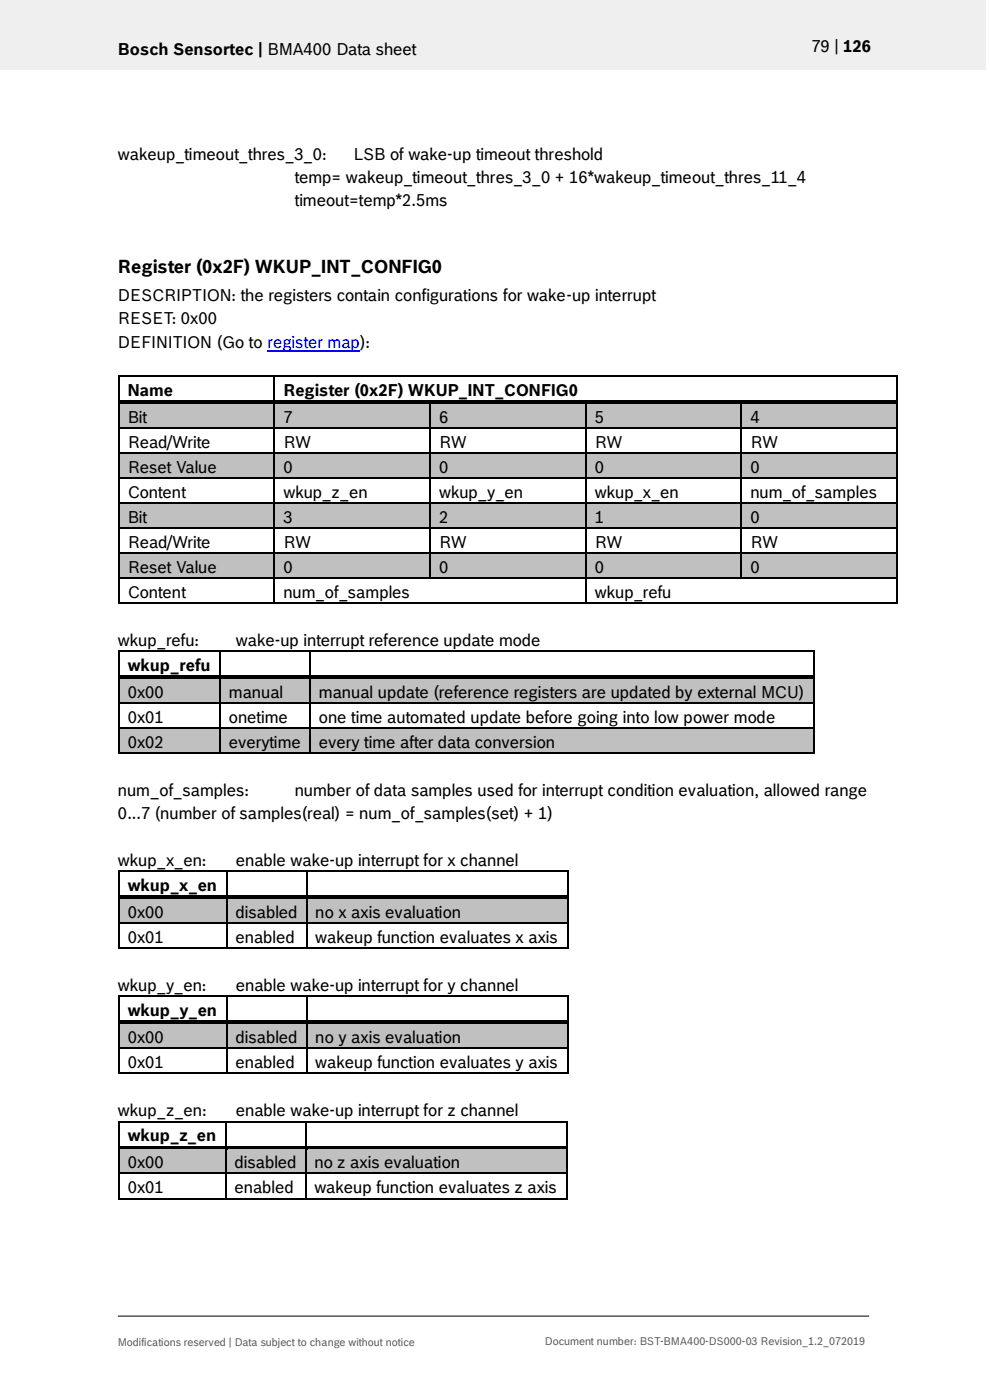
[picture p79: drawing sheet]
<svg xmlns="http://www.w3.org/2000/svg" width="210mm" height="297mm" viewBox="0 0 210 297" stroke-linecap="round" stroke-linejoin="round" font-family="sans-serif">
<defs><g id="words">
<text font-size="3.9" x="25" y="57.9">Register (0x2F) WKUP_INT_CONFIG0</text>
<g font-size="3.5">
<text x="25" y="11.6">Bosch Sensortec | BMA400 Data sheet</text>
<text x="172.1" y="11">79 | 126</text>
<text x="25" y="33.9">wakeup_timeout_thres_3_0:</text>
<text x="75.1" y="33.9">LSB of wake-up timeout threshold</text>
<text x="62.5" y="38.9">temp= wakeup_timeout_thres_3_0 + 16*wakeup_timeout_thres_11_4</text>
<text x="62.5" y="43.8">timeout=temp*2.5ms</text>
<text x="25" y="63.9">DESCRIPTION: the registers contain configurations for wake-up interrupt</text>
<text x="25" y="68.8">RESET: 0x00</text>
<text x="25" y="73.8">DEFINITION (Go to register map):</text>
<text x="27.1" y="84">Name</text>
<text x="60.1" y="84">Register (0x2F) WKUP_INT_CONFIG0</text>
<text x="27.1" y="89.8">Bit</text>
<text x="60.1" y="89.8">7</text>
<text x="93.2" y="89.8">6</text>
<text x="126.2" y="89.8">5</text>
<text x="159.2" y="89.8">4</text>
<text x="27.1" y="95">Read/Write</text>
<text x="60.1" y="95">RW</text>
<text x="93.2" y="95">RW</text>
<text x="126.2" y="95">RW</text>
<text x="159.2" y="95">RW</text>
<text x="27.1" y="100.3">Reset Value</text>
<text x="60.1" y="100.3">0</text>
<text x="93.2" y="100.3">0</text>
<text x="126.2" y="100.3">0</text>
<text x="159.2" y="100.3">0</text>
<text x="27.1" y="105.6">Content</text>
<text x="60.1" y="105.6">wkup_z_en</text>
<text x="93.2" y="105.6">wkup_y_en</text>
<text x="126.2" y="105.6">wkup_x_en</text>
<text x="159.2" y="105.6">num_of_samples</text>
<text x="27.1" y="110.9">Bit</text>
<text x="60.1" y="110.9">3</text>
<text x="93.2" y="110.9">2</text>
<text x="126.2" y="110.9">1</text>
<text x="159.2" y="110.9">0</text>
<text x="27.1" y="116.2">Read/Write</text>
<text x="60.1" y="116.2">RW</text>
<text x="93.2" y="116.2">RW</text>
<text x="126.2" y="116.2">RW</text>
<text x="159.2" y="116.2">RW</text>
<text x="27.1" y="121.5">Reset Value</text>
<text x="60.1" y="121.5">0</text>
<text x="93.2" y="121.5">0</text>
<text x="126.2" y="121.5">0</text>
<text x="159.2" y="121.5">0</text>
<text x="27.1" y="126.8">Content</text>
<text x="60.1" y="126.8">num_of_samples</text>
<text x="126.2" y="126.8">wkup_refu</text>
<text x="25" y="137.1">wkup_refu:</text>
<text x="50" y="137.1">wake-up interrupt reference update mode</text>
<text x="27.1" y="142.3">wkup_refu</text>
<text x="27.1" y="148.1">0x00</text>
<text x="48.6" y="148.1">manual</text>
<text x="67.7" y="148.1">manual update (reference registers are updated by external MCU)</text>
<text x="27.1" y="153.3">0x01</text>
<text x="48.6" y="153.3">onetime</text>
<text x="67.7" y="153.3">one time automated update before going into low power mode</text>
<text x="27.1" y="158.6">0x02</text>
<text x="48.6" y="158.6">everytime</text>
<text x="67.7" y="158.6">every time after data conversion</text>
<text x="25" y="168.9">num_of_samples:</text>
<text x="25" y="173.8">0...7 (number of samples(real) = num_of_samples(set) + 1)</text>
<text x="62.5" y="168.9">number of data samples used for interrupt condition evaluation, allowed range</text>
<text x="25" y="183.7">wkup_x_en:</text>
<text x="50" y="183.7">enable wake-up interrupt for x channel</text>
<text x="27.1" y="189">wkup_x_en</text>
<text x="27.1" y="194.7">0x00</text>
<text x="50" y="194.7">disabled</text>
<text x="66.9" y="194.7">no x axis evaluation</text>
<text x="27.1" y="200">0x01</text>
<text x="50" y="200">enabled</text>
<text x="66.9" y="200">wakeup function evaluates x axis</text>
<text x="25" y="210.3">wkup_y_en:</text>
<text x="27.1" y="215.5">wkup_y_en</text>
<text x="50" y="210.3">enable wake-up interrupt for y channel</text>
<text x="27.1" y="221.3">0x00</text>
<text x="50" y="221.3">disabled</text>
<text x="66.9" y="221.3">no y axis evaluation</text>
<text x="27.1" y="226.6">0x01</text>
<text x="50" y="226.6">enabled</text>
<text x="66.9" y="226.6">wakeup function evaluates y axis</text>
<text x="25" y="236.8">wkup_z_en:</text>
<text x="50" y="236.8">enable wake-up interrupt for z channel</text>
<text x="27.1" y="242.1">wkup_z_en</text>
<text x="27.1" y="247.8">0x00</text>
<text x="49.7" y="247.8">disabled</text>
<text x="66.7" y="247.8">no z axis evaluation</text>
<text x="27.1" y="253.1">0x01</text>
<text x="49.7" y="253.1">enabled</text>
<text x="66.7" y="253.1">wakeup function evaluates z axis</text>
</g>
<g font-size="2.3" fill="#535f6b">
<text x="25" y="285.5">Modifications reserved | Data subject to change without notice</text>
<text x="115.6" y="285.3">Document number: BST-BMA400-DS000-03 Revision_1.2_072019</text>
</g>
</g></defs>
<path d="M-.1 0h209.2v14.8h-209.2z" fill-rule="evenodd" fill="#efeff0"/>
<path d="M25 279.2h159.4" fill="none" stroke="#000" stroke-width=".21"/>
<path d="M56.7 74.4h19.7" fill="none" stroke="#00f" stroke-width=".25"/>
<g fill="#000">
<path d="M25 79.7h.4v.3h-.4z" fill-rule="evenodd"/>
<path d="M25 79.7h.4v.3h-.4z" fill-rule="evenodd"/>
<path d="M58 79.7h.4v.3h-.4z" fill-rule="evenodd"/>
<path d="M190.2 79.7h.3v.3h-.3z" fill-rule="evenodd"/>
<path d="M190.2 79.7h.3v.3h-.3z" fill-rule="evenodd"/>
</g>
<path d="M25.4 79.8h32.6M58.4 79.8h131.8M25.2 80v5M58.2 80v5M190.3 80v5" fill="none" stroke="#000" stroke-width=".34"/>
<g fill="#c0c0c0">
<path d="M25.4 85.8h32.6v4.9h-32.6z" fill-rule="evenodd"/>
<path d="M27.1 85.8h29.2v4.9h-29.2z" fill-rule="evenodd"/>
<path d="M58.4 85.8h32.7v4.9h-32.7z" fill-rule="evenodd"/>
<path d="M60.1 85.8h29.2v4.9h-29.2z" fill-rule="evenodd"/>
<path d="M91.4 85.8h32.7v4.9h-32.7z" fill-rule="evenodd"/>
<path d="M93.2 85.8h29.2v4.9h-29.2z" fill-rule="evenodd"/>
<path d="M124.4 85.8h32.7v4.9h-32.7z" fill-rule="evenodd"/>
<path d="M126.2 85.8h29.2v4.9h-29.2z" fill-rule="evenodd"/>
<path d="M157.5 85.8h32.7v4.9h-32.7z" fill-rule="evenodd"/>
<path d="M159.2 85.8h29.2v4.9h-29.2z" fill-rule="evenodd"/>
</g>
<g fill="#000">
<path d="M25 85h.4v.8h-.4z" fill-rule="evenodd"/>
<path d="M25.4 85h32.6v.7h-32.6z" fill-rule="evenodd"/>
</g>
<path d="M25.4 85.8h32.6" fill="none" stroke="#c0c0c0" stroke-width=".21"/>
<path d="M58.4 85.7l.4 .1z" fill-rule="evenodd" fill="#c0c0c0"/>
<g fill="#000">
<path d="M58 85.7l.4 .1z" fill-rule="evenodd"/>
<path d="M58 85h.8v.7h-.8z" fill-rule="evenodd"/>
<path d="M58.8 85h32.3v.7h-32.3z" fill-rule="evenodd"/>
</g>
<path d="M58.8 85.8h32.3" fill="none" stroke="#c0c0c0" stroke-width=".21"/>
<path d="M91.4 85.7l.4 .1z" fill-rule="evenodd" fill="#c0c0c0"/>
<g fill="#000">
<path d="M91.1 85.7l.3 .1z" fill-rule="evenodd"/>
<path d="M91.1 85h.7v.7h-.7z" fill-rule="evenodd"/>
<path d="M91.8 85h32.3v.7h-32.3z" fill-rule="evenodd"/>
</g>
<path d="M91.8 85.8h32.3" fill="none" stroke="#c0c0c0" stroke-width=".21"/>
<path d="M124.4 85.7l.5 .1z" fill-rule="evenodd" fill="#c0c0c0"/>
<g fill="#000">
<path d="M124.1 85.7l.3 .1z" fill-rule="evenodd"/>
<path d="M124.1 85h.8v.7h-.8z" fill-rule="evenodd"/>
<path d="M124.9 85h32.2v.7h-32.2z" fill-rule="evenodd"/>
</g>
<path d="M124.9 85.8h32.2" fill="none" stroke="#c0c0c0" stroke-width=".21"/>
<path d="M157.5 85.7l.4 .1z" fill-rule="evenodd" fill="#c0c0c0"/>
<g fill="#000">
<path d="M25 90.7h.4v.4h-.4z" fill-rule="evenodd"/>
<path d="M58 90.7h.4v.4h-.4z" fill-rule="evenodd"/>
<path d="M91.1 90.7h.3v.4h-.3z" fill-rule="evenodd"/>
<path d="M124.1 90.7h.3v.4h-.3z" fill-rule="evenodd"/>
<path d="M157.1 85.7l.4 .1z" fill-rule="evenodd"/>
<path d="M157.1 85h.8v.7h-.8z" fill-rule="evenodd"/>
<path d="M157.1 90.7h.4v.4h-.4z" fill-rule="evenodd"/>
<path d="M157.9 85h32.3v.7h-32.3z" fill-rule="evenodd"/>
<path d="M190.2 85h.3v.8h-.3z" fill-rule="evenodd"/>
<path d="M190.2 90.7h.3v.4h-.3z" fill-rule="evenodd"/>
</g>
<path d="M157.9 85.8h32.3" fill="none" stroke="#c0c0c0" stroke-width=".21"/>
<g fill="none" stroke="#000" stroke-width=".34">
<path d="M25.2 85.8v4.9M25.2 91.1v4.9M25.4 90.9h32.6M58.2 85.8v4.9M58.2 91.1v4.9M58.4 90.9h32.7M91.2 85.8v4.9M91.2 91.1v4.9M91.4 90.9h32.7M124.3 85.8v4.9M124.3 91.1v4.9M124.4 90.9h32.7"/>
<path d="M157.3 85.8v4.9M157.3 91.1v4.9M157.5 90.9h32.7M190.3 85.8v4.9M190.3 91.1v4.9"/>
</g>
<g fill="#c0c0c0">
<path d="M25.4 96.4h32.6v4.9h-32.6z" fill-rule="evenodd"/>
<path d="M27.1 96.4h29.2v4.9h-29.2z" fill-rule="evenodd"/>
<path d="M58.4 96.4h32.7v4.9h-32.7z" fill-rule="evenodd"/>
<path d="M60.1 96.4h29.2v4.9h-29.2z" fill-rule="evenodd"/>
<path d="M91.4 96.4h32.7v4.9h-32.7z" fill-rule="evenodd"/>
<path d="M93.2 96.4h29.2v4.9h-29.2z" fill-rule="evenodd"/>
<path d="M124.4 96.4h32.7v4.9h-32.7z" fill-rule="evenodd"/>
<path d="M126.2 96.4h29.2v4.9h-29.2z" fill-rule="evenodd"/>
<path d="M157.5 96.4h32.7v4.9h-32.7z" fill-rule="evenodd"/>
<path d="M159.2 96.4h29.2v4.9h-29.2z" fill-rule="evenodd"/>
</g>
<g fill="#000">
<path d="M25 96h.4v.4h-.4z" fill-rule="evenodd"/>
<path d="M58 96h.4v.4h-.4z" fill-rule="evenodd"/>
<path d="M91.1 96h.3v.4h-.3z" fill-rule="evenodd"/>
<path d="M124.1 96h.3v.4h-.3z" fill-rule="evenodd"/>
<path d="M157.1 96h.4v.4h-.4z" fill-rule="evenodd"/>
<path d="M190.2 96h.3v.4h-.3z" fill-rule="evenodd"/>
<path d="M25 101.3h.4v.4h-.4z" fill-rule="evenodd"/>
<path d="M58 101.3h.4v.4h-.4z" fill-rule="evenodd"/>
<path d="M91.1 101.3h.3v.4h-.3z" fill-rule="evenodd"/>
<path d="M124.1 101.3h.3v.4h-.3z" fill-rule="evenodd"/>
<path d="M157.1 101.3h.4v.4h-.4z" fill-rule="evenodd"/>
<path d="M190.2 101.3h.3v.4h-.3z" fill-rule="evenodd"/>
</g>
<g fill="none" stroke="#000" stroke-width=".34">
<path d="M25.2 96.4v4.9M25.4 96.2h32.6M58.2 96.4v4.9M58.4 96.2h32.7M91.2 96.4v4.9M91.4 96.2h32.7M124.3 96.4v4.9M124.4 96.2h32.7M157.3 96.4v4.9M157.5 96.2h32.7M190.3 96.4v4.9M25.2 101.7v4.9"/>
<path d="M25.4 101.5h32.6M58.2 101.7v4.9M58.4 101.5h32.7M91.2 101.7v4.9M91.4 101.5h32.7M124.3 101.7v4.9M124.4 101.5h32.7M157.3 101.7v4.9M157.5 101.5h32.7M190.3 101.7v4.9"/>
</g>
<g fill="#c0c0c0">
<path d="M25.4 107h32.6v4.9h-32.6z" fill-rule="evenodd"/>
<path d="M27.1 107h29.2v4.9h-29.2z" fill-rule="evenodd"/>
<path d="M58.4 107h32.7v4.9h-32.7z" fill-rule="evenodd"/>
<path d="M60.1 107h29.2v4.9h-29.2z" fill-rule="evenodd"/>
<path d="M91.4 107h32.7v4.9h-32.7z" fill-rule="evenodd"/>
<path d="M93.2 107h29.2v4.9h-29.2z" fill-rule="evenodd"/>
<path d="M124.4 107h32.7v4.9h-32.7z" fill-rule="evenodd"/>
<path d="M126.2 107h29.2v4.9h-29.2z" fill-rule="evenodd"/>
<path d="M157.5 107h32.7v4.9h-32.7z" fill-rule="evenodd"/>
<path d="M159.2 107h29.2v4.9h-29.2z" fill-rule="evenodd"/>
</g>
<g fill="#000">
<path d="M25 106.6h.4v.4h-.4z" fill-rule="evenodd"/>
<path d="M25 111.9h.4v.3h-.4z" fill-rule="evenodd"/>
<path d="M58 106.6h.4v.4h-.4z" fill-rule="evenodd"/>
<path d="M58 111.9h.4v.3h-.4z" fill-rule="evenodd"/>
<path d="M91.1 106.6h.3v.4h-.3z" fill-rule="evenodd"/>
<path d="M91.1 111.9h.3v.3h-.3z" fill-rule="evenodd"/>
<path d="M124.1 106.6h.3v.4h-.3z" fill-rule="evenodd"/>
<path d="M124.1 111.9h.3v.3h-.3z" fill-rule="evenodd"/>
<path d="M157.1 106.6h.4v.4h-.4z" fill-rule="evenodd"/>
<path d="M157.1 111.9h.4v.3h-.4z" fill-rule="evenodd"/>
<path d="M190.2 106.6h.3v.4h-.3z" fill-rule="evenodd"/>
<path d="M190.2 111.9h.3v.3h-.3z" fill-rule="evenodd"/>
</g>
<g fill="none" stroke="#000" stroke-width=".34">
<path d="M25.2 107v4.9M25.2 112.2v5M25.4 106.8h32.6M25.4 112.1h32.6M58.2 107v4.9M58.2 112.2v5M58.4 106.8h32.7M58.4 112.1h32.7M91.2 107v4.9M91.2 112.2v5M91.4 106.8h32.7M91.4 112.1h32.7"/>
<path d="M124.3 107v4.9M124.3 112.2v5M124.4 106.8h32.7M124.4 112.1h32.7M157.3 107v4.9M157.3 112.2v5M157.5 106.8h32.7M157.5 112.1h32.7M190.3 107v4.9M190.3 112.2v5"/>
</g>
<g fill="#c0c0c0">
<path d="M25.4 117.5h32.6v5h-32.6z" fill-rule="evenodd"/>
<path d="M27.1 117.5h29.2v5h-29.2z" fill-rule="evenodd"/>
<path d="M58.4 117.5h32.7v5h-32.7z" fill-rule="evenodd"/>
<path d="M60.1 117.5h29.2v5h-29.2z" fill-rule="evenodd"/>
<path d="M91.4 117.5h32.7v5h-32.7z" fill-rule="evenodd"/>
<path d="M93.2 117.5h29.2v5h-29.2z" fill-rule="evenodd"/>
<path d="M124.4 117.5h32.7v5h-32.7z" fill-rule="evenodd"/>
<path d="M126.2 117.5h29.2v5h-29.2z" fill-rule="evenodd"/>
<path d="M157.5 117.5h32.7v5h-32.7z" fill-rule="evenodd"/>
<path d="M159.2 117.5h29.2v5h-29.2z" fill-rule="evenodd"/>
</g>
<g fill="#000">
<path d="M25 117.2h.4v.3h-.4z" fill-rule="evenodd"/>
<path d="M58 117.2h.4v.3h-.4z" fill-rule="evenodd"/>
<path d="M91.1 117.2h.3v.3h-.3z" fill-rule="evenodd"/>
<path d="M124.1 117.2h.3v.3h-.3z" fill-rule="evenodd"/>
<path d="M157.1 117.2h.4v.3h-.4z" fill-rule="evenodd"/>
<path d="M190.2 117.2h.3v.3h-.3z" fill-rule="evenodd"/>
<path d="M25 122.5h.4v.3h-.4z" fill-rule="evenodd"/>
<path d="M25 127.8h.4v.3h-.4z" fill-rule="evenodd"/>
<path d="M25 127.8h.4v.3h-.4z" fill-rule="evenodd"/>
<path d="M25 138h.4v.4h-.4z" fill-rule="evenodd"/>
<path d="M25 138h.4v.4h-.4z" fill-rule="evenodd"/>
<path d="M46.5 138h.3v.4h-.3z" fill-rule="evenodd"/>
<path d="M58 122.5h.4v.3h-.4z" fill-rule="evenodd"/>
<path d="M58 127.8h.4v.3h-.4z" fill-rule="evenodd"/>
<path d="M65.6 138h.4v.4h-.4z" fill-rule="evenodd"/>
<path d="M91.1 122.5h.3v.3h-.3z" fill-rule="evenodd"/>
<path d="M124.1 122.5h.3v.3h-.3z" fill-rule="evenodd"/>
<path d="M124.1 127.8h.3v.3h-.3z" fill-rule="evenodd"/>
<path d="M157.1 122.5h.4v.3h-.4z" fill-rule="evenodd"/>
<path d="M172.6 138h.3v.4h-.3z" fill-rule="evenodd"/>
<path d="M172.6 138h.3v.4h-.3z" fill-rule="evenodd"/>
<path d="M190.2 122.5h.3v.3h-.3z" fill-rule="evenodd"/>
<path d="M190.2 127.8h.3v.3h-.3z" fill-rule="evenodd"/>
<path d="M190.2 127.8h.3v.3h-.3z" fill-rule="evenodd"/>
</g>
<g fill="none" stroke="#000" stroke-width=".34">
<path d="M25.2 117.5v5M25.4 117.4h32.6M58.2 117.5v5M58.4 117.4h32.7M91.2 117.5v5M91.4 117.4h32.7M124.3 117.5v5M124.4 117.4h32.7M157.3 117.5v5M157.5 117.4h32.7M190.3 117.5v5M25.2 122.8v5"/>
<path d="M25.2 138.4v4.9M25.4 122.7h32.6M25.4 127.9h32.6M25.4 138.2h21.1M46.7 138.4v4.9M46.8 138.2h18.8M58.2 122.8v5M58.4 122.7h32.7M58.4 127.9h65.7M65.8 138.4v4.9M66 138.2h106.6M91.4 122.7h32.7"/>
<path d="M124.3 122.8v5M124.4 122.7h32.7M124.4 127.9h65.8M157.5 122.7h32.7M172.8 138.4v4.9M190.3 122.8v5"/>
</g>
<g fill="#c0c0c0">
<path d="M25.4 144.1h21.1v4.9h-21.1z" fill-rule="evenodd"/>
<path d="M27.1 144.1h17.7v4.9h-17.7z" fill-rule="evenodd"/>
<path d="M46.8 144.1h18.8v4.9h-18.8z" fill-rule="evenodd"/>
<path d="M48.6 144.1h15.2v4.9h-15.2z" fill-rule="evenodd"/>
<path d="M65.9 144.1h106.7v4.9h-106.7z" fill-rule="evenodd"/>
<path d="M67.7 144.1h103.1v4.9h-103.1z" fill-rule="evenodd"/>
</g>
<g fill="#000">
<path d="M25 143.3h.4v.8h-.4z" fill-rule="evenodd"/>
<path d="M25.4 143.3h21.1v.8h-21.1z" fill-rule="evenodd"/>
</g>
<path d="M25.4 144.1h21.1" fill="none" stroke="#c0c0c0" stroke-width=".21"/>
<path d="M46.8 144.1h.5z" fill-rule="evenodd" fill="#c0c0c0"/>
<g fill="#000">
<path d="M46.5 144.1h.3z" fill-rule="evenodd"/>
<path d="M46.5 143.3h.8v.8h-.8z" fill-rule="evenodd"/>
<path d="M47.3 143.3h18.3v.8h-18.3z" fill-rule="evenodd"/>
</g>
<path d="M47.3 144.1h18.3" fill="none" stroke="#c0c0c0" stroke-width=".21"/>
<path d="M66 144.1h.4z" fill-rule="evenodd" fill="#c0c0c0"/>
<g fill="#000">
<path d="M25 149h.4v.4h-.4z" fill-rule="evenodd"/>
<path d="M46.5 149h.3v.4h-.3z" fill-rule="evenodd"/>
<path d="M65.6 144.1h.4z" fill-rule="evenodd"/>
<path d="M65.6 143.3h.8v.8h-.8z" fill-rule="evenodd"/>
<path d="M65.6 149h.4v.4h-.4z" fill-rule="evenodd"/>
<path d="M66.4 143.3h106.2v.8h-106.2z" fill-rule="evenodd"/>
<path d="M172.6 143.3h.3v.8h-.3z" fill-rule="evenodd"/>
<path d="M172.6 149h.3v.4h-.3z" fill-rule="evenodd"/>
</g>
<path d="M66.4 144.1h106.2" fill="none" stroke="#c0c0c0" stroke-width=".21"/>
<path d="M25.2 144.1v4.9M25.2 149.4v4.9M25.4 149.2h21.1M46.7 144.1v4.9M46.7 149.4v4.9M46.8 149.2h18.8M65.8 144.1v4.9M65.8 149.4v4.9M66 149.2h106.6M172.8 144.1v4.9M172.8 149.4v4.9" fill="none" stroke="#000" stroke-width=".34"/>
<g fill="#c0c0c0">
<path d="M25.4 154.7h21.1v4.9h-21.1z" fill-rule="evenodd"/>
<path d="M27.1 154.7h17.7v4.9h-17.7z" fill-rule="evenodd"/>
<path d="M46.8 154.7h18.8v4.9h-18.8z" fill-rule="evenodd"/>
<path d="M48.6 154.7h15.2v4.9h-15.2z" fill-rule="evenodd"/>
<path d="M65.9 154.7h106.7v4.9h-106.7z" fill-rule="evenodd"/>
<path d="M67.7 154.7h103.1v4.9h-103.1z" fill-rule="evenodd"/>
</g>
<g fill="#000">
<path d="M25 154.3h.4v.4h-.4z" fill-rule="evenodd"/>
<path d="M25 159.6h.4v.4h-.4z" fill-rule="evenodd"/>
<path d="M25 159.6h.4v.4h-.4z" fill-rule="evenodd"/>
<path d="M46.5 154.3h.3v.4h-.3z" fill-rule="evenodd"/>
<path d="M46.5 159.6h.3v.4h-.3z" fill-rule="evenodd"/>
<path d="M65.6 154.3h.4v.4h-.4z" fill-rule="evenodd"/>
<path d="M65.6 159.6h.4v.4h-.4z" fill-rule="evenodd"/>
<path d="M172.6 154.3h.3v.4h-.3z" fill-rule="evenodd"/>
<path d="M172.6 159.6h.3v.4h-.3z" fill-rule="evenodd"/>
<path d="M172.6 159.6h.3v.4h-.3z" fill-rule="evenodd"/>
<path d="M25 184.7h.4v.3h-.4z" fill-rule="evenodd"/>
<path d="M25 184.7h.4v.3h-.4z" fill-rule="evenodd"/>
<path d="M47.9 184.7h.3v.3h-.3z" fill-rule="evenodd"/>
<path d="M64.9 184.7h.3v.3h-.3z" fill-rule="evenodd"/>
<path d="M120.3 184.7h.3v.3h-.3z" fill-rule="evenodd"/>
<path d="M120.3 184.7h.3v.3h-.3z" fill-rule="evenodd"/>
</g>
<g fill="none" stroke="#000" stroke-width=".34">
<path d="M25.2 154.7v4.9M25.4 154.5h21.1M25.4 159.8h21.1M46.7 154.7v4.9M46.8 154.5h18.8M46.8 159.8h18.8M65.8 154.7v4.9M66 154.5h106.6M66 159.8h106.6M172.8 154.7v4.9M25.2 185v5M25.4 184.9h22.5"/>
<path d="M48.1 185v5M48.2 184.9h16.7M65 185v5M65.2 184.9h55.1M120.4 185v5"/>
</g>
<g fill="#c0c0c0">
<path d="M25.4 190.7h22.4v5h-22.4z" fill-rule="evenodd"/>
<path d="M27.1 190.7h19.1v5h-19.1z" fill-rule="evenodd"/>
<path d="M48.2 190.7h16.6v5h-16.6z" fill-rule="evenodd"/>
<path d="M50 190.7h13.1v5h-13.1z" fill-rule="evenodd"/>
<path d="M65.2 190.7h55.1v5h-55.1z" fill-rule="evenodd"/>
<path d="M66.9 190.7h51.6v5h-51.6z" fill-rule="evenodd"/>
</g>
<g fill="#000">
<path d="M25 190h.4v.8h-.4z" fill-rule="evenodd"/>
<path d="M25.4 190h22.5v.7h-22.5z" fill-rule="evenodd"/>
</g>
<path d="M25.4 190.8h22.5" fill="none" stroke="#c0c0c0" stroke-width=".21"/>
<path d="M48.2 190.7l.4 .1z" fill-rule="evenodd" fill="#c0c0c0"/>
<g fill="#000">
<path d="M47.9 190.7l.3 .1z" fill-rule="evenodd"/>
<path d="M47.9 190h.7v.7h-.7z" fill-rule="evenodd"/>
<path d="M48.6 190h16.3v.7h-16.3z" fill-rule="evenodd"/>
</g>
<path d="M48.6 190.8h16.3" fill="none" stroke="#c0c0c0" stroke-width=".21"/>
<path d="M65.2 190.7l.4 .1z" fill-rule="evenodd" fill="#c0c0c0"/>
<g fill="#000">
<path d="M25 195.7h.4v.3h-.4z" fill-rule="evenodd"/>
<path d="M47.9 195.7h.3v.3h-.3z" fill-rule="evenodd"/>
<path d="M64.9 190.7l.3 .1z" fill-rule="evenodd"/>
<path d="M64.9 190h.7v.7h-.7z" fill-rule="evenodd"/>
<path d="M64.9 195.7h.3v.3h-.3z" fill-rule="evenodd"/>
<path d="M65.6 190h54.7v.7h-54.7z" fill-rule="evenodd"/>
<path d="M120.3 190h.3v.8h-.3z" fill-rule="evenodd"/>
<path d="M120.3 195.7h.3v.3h-.3z" fill-rule="evenodd"/>
<path d="M25 201h.4v.3h-.4z" fill-rule="evenodd"/>
<path d="M25 201h.4v.3h-.4z" fill-rule="evenodd"/>
<path d="M25 211.2h.4v.4h-.4z" fill-rule="evenodd"/>
<path d="M25 211.2h.4v.4h-.4z" fill-rule="evenodd"/>
<path d="M47.9 201h.3v.3h-.3z" fill-rule="evenodd"/>
<path d="M47.9 211.2h.3v.4h-.3z" fill-rule="evenodd"/>
<path d="M64.9 201h.3v.3h-.3z" fill-rule="evenodd"/>
<path d="M64.9 211.2h.3v.4h-.3z" fill-rule="evenodd"/>
<path d="M120.3 201h.3v.3h-.3z" fill-rule="evenodd"/>
<path d="M120.3 201h.3v.3h-.3z" fill-rule="evenodd"/>
<path d="M120.3 211.2h.3v.4h-.3z" fill-rule="evenodd"/>
<path d="M120.3 211.2h.3v.4h-.3z" fill-rule="evenodd"/>
</g>
<path d="M65.6 190.8h54.7" fill="none" stroke="#c0c0c0" stroke-width=".21"/>
<g fill="none" stroke="#000" stroke-width=".34">
<path d="M25.2 190.8v4.9M25.2 196v5M25.4 195.9h22.5M48.1 190.8v4.9M48.1 196v5M48.2 195.9h16.7M65 190.8v4.9M65 196v5M65.2 195.9h55.1M120.4 190.8v4.9M120.4 196v5M25.2 211.6v4.9"/>
<path d="M25.4 201.2h22.5M25.4 211.4h22.5M48.1 211.6v4.9M48.2 201.2h16.7M48.2 211.4h16.7M65 211.6v4.9M65.2 201.2h55.1M65.2 211.4h55.1M120.4 211.6v4.9"/>
</g>
<g fill="#c0c0c0">
<path d="M25.4 217.3h22.4v4.9h-22.4z" fill-rule="evenodd"/>
<path d="M27.1 217.3h19.1v4.9h-19.1z" fill-rule="evenodd"/>
<path d="M48.2 217.3h16.6v4.9h-16.6z" fill-rule="evenodd"/>
<path d="M50 217.3h13.1v4.9h-13.1z" fill-rule="evenodd"/>
<path d="M65.2 217.3h55.1v4.9h-55.1z" fill-rule="evenodd"/>
<path d="M66.9 217.3h51.6v4.9h-51.6z" fill-rule="evenodd"/>
</g>
<g fill="#000">
<path d="M25 216.5h.4v.8h-.4z" fill-rule="evenodd"/>
<path d="M25.4 216.5h22.5v.8h-22.5z" fill-rule="evenodd"/>
</g>
<path d="M25.4 217.3h22.5" fill="none" stroke="#c0c0c0" stroke-width=".21"/>
<path d="M48.2 217.3h.4z" fill-rule="evenodd" fill="#c0c0c0"/>
<g fill="#000">
<path d="M47.9 217.3h.3z" fill-rule="evenodd"/>
<path d="M47.9 216.5h.7v.8h-.7z" fill-rule="evenodd"/>
<path d="M48.6 216.5h16.3v.8h-16.3z" fill-rule="evenodd"/>
</g>
<path d="M48.6 217.3h16.3" fill="none" stroke="#c0c0c0" stroke-width=".21"/>
<path d="M65.2 217.3h.4z" fill-rule="evenodd" fill="#c0c0c0"/>
<g fill="#000">
<path d="M64.9 217.3h.3z" fill-rule="evenodd"/>
<path d="M64.9 216.5h.7v.8h-.7z" fill-rule="evenodd"/>
<path d="M65.6 216.5h54.7v.8h-54.7z" fill-rule="evenodd"/>
<path d="M120.3 216.5h.3v.8h-.3z" fill-rule="evenodd"/>
<path d="M25 222.2h.4v.4h-.4z" fill-rule="evenodd"/>
<path d="M25 227.5h.4v.4h-.4z" fill-rule="evenodd"/>
<path d="M25 227.5h.4v.4h-.4z" fill-rule="evenodd"/>
<path d="M25 237.8h.4v.3h-.4z" fill-rule="evenodd"/>
<path d="M25 237.8h.4v.3h-.4z" fill-rule="evenodd"/>
<path d="M47.7 237.8h.3v.3h-.3z" fill-rule="evenodd"/>
<path d="M47.9 222.2h.3v.4h-.3z" fill-rule="evenodd"/>
<path d="M47.9 227.5h.3v.4h-.3z" fill-rule="evenodd"/>
<path d="M64.7 237.8h.3v.3h-.3z" fill-rule="evenodd"/>
<path d="M64.9 222.2h.3v.4h-.3z" fill-rule="evenodd"/>
<path d="M64.9 227.5h.3v.4h-.3z" fill-rule="evenodd"/>
<path d="M120 237.8h.4v.3h-.4z" fill-rule="evenodd"/>
<path d="M120 237.8h.4v.3h-.4z" fill-rule="evenodd"/>
<path d="M120.3 222.2h.3v.4h-.3z" fill-rule="evenodd"/>
<path d="M120.3 227.5h.3v.4h-.3z" fill-rule="evenodd"/>
<path d="M120.3 227.5h.3v.4h-.3z" fill-rule="evenodd"/>
</g>
<path d="M65.6 217.3h54.7" fill="none" stroke="#c0c0c0" stroke-width=".21"/>
<g fill="none" stroke="#000" stroke-width=".34">
<path d="M25.2 217.3v4.9M48.1 217.3v4.9M65 217.3v4.9M120.4 217.3v4.9M25.2 222.6v4.9M25.2 238.1v5M25.4 222.4h22.5M25.4 227.7h22.5M25.4 237.9h22.3M47.8 238.1v5M48 237.9h16.7M48.1 222.6v4.9"/>
<path d="M48.2 222.4h16.7M48.2 227.7h16.7M64.8 238.1v5M65 237.9h55M65 222.6v4.9M65.2 222.4h55.1M65.2 227.7h55.1M120.2 238.1v5M120.4 222.6v4.9"/>
</g>
<g fill="#c0c0c0">
<path d="M25.4 243.9h22.2v4.9h-22.2z" fill-rule="evenodd"/>
<path d="M27.1 243.9h18.8v4.9h-18.8z" fill-rule="evenodd"/>
<path d="M48 243.9h16.6v4.9h-16.6z" fill-rule="evenodd"/>
<path d="M49.7 243.9h13.2v4.9h-13.2z" fill-rule="evenodd"/>
<path d="M65 243.9h55v4.9h-55z" fill-rule="evenodd"/>
<path d="M66.7 243.9h51.6v4.9h-51.6z" fill-rule="evenodd"/>
</g>
<g fill="#000">
<path d="M25 243.1h.4v.8h-.4z" fill-rule="evenodd"/>
<path d="M25.4 243.1h22.3v.7h-22.3z" fill-rule="evenodd"/>
</g>
<path d="M25.4 243.9h22.3" fill="none" stroke="#c0c0c0" stroke-width=".21"/>
<path d="M48 243.8l.4 .1z" fill-rule="evenodd" fill="#c0c0c0"/>
<g fill="#000">
<path d="M47.7 243.8l.3 .1z" fill-rule="evenodd"/>
<path d="M47.7 243.1h.7v.7h-.7z" fill-rule="evenodd"/>
<path d="M48.4 243.1h16.3v.7h-16.3z" fill-rule="evenodd"/>
</g>
<path d="M48.4 243.9h16.3" fill="none" stroke="#c0c0c0" stroke-width=".21"/>
<path d="M65 243.8l.4 .1z" fill-rule="evenodd" fill="#c0c0c0"/>
<g fill="#000">
<path d="M25 248.8h.4v.3h-.4z" fill-rule="evenodd"/>
<path d="M25 254.1h.4v.4h-.4z" fill-rule="evenodd"/>
<path d="M25 254.1h.4v.4h-.4z" fill-rule="evenodd"/>
<path d="M47.7 248.8h.3v.3h-.3z" fill-rule="evenodd"/>
<path d="M47.7 254.1h.3v.4h-.3z" fill-rule="evenodd"/>
<path d="M64.7 243.8l.3 .1z" fill-rule="evenodd"/>
<path d="M64.7 243.1h.7v.7h-.7z" fill-rule="evenodd"/>
<path d="M64.7 248.8h.3v.3h-.3z" fill-rule="evenodd"/>
<path d="M64.7 254.1h.3v.4h-.3z" fill-rule="evenodd"/>
<path d="M65.4 243.1h54.6v.7h-54.6z" fill-rule="evenodd"/>
<path d="M120 243.1h.4v.8h-.4z" fill-rule="evenodd"/>
<path d="M120 248.8h.4v.3h-.4z" fill-rule="evenodd"/>
<path d="M120 254.1h.4v.4h-.4z" fill-rule="evenodd"/>
<path d="M120 254.1h.4v.4h-.4z" fill-rule="evenodd"/>
</g>
<path d="M65.4 243.9h54.6" fill="none" stroke="#c0c0c0" stroke-width=".21"/>
<g fill="none" stroke="#000" stroke-width=".34">
<path d="M25.2 243.9v4.9M25.2 249.1v5M25.4 249h22.3M25.4 254.3h22.3M47.8 243.9v4.9M47.8 249.1v5M48 249h16.7M48 254.3h16.7M64.8 243.9v4.9M64.8 249.1v5M65 249h55M65 254.3h55"/>
<path d="M120.2 243.9v4.9M120.2 249.1v5"/>
</g>
<use href="#words"/>
</svg>
